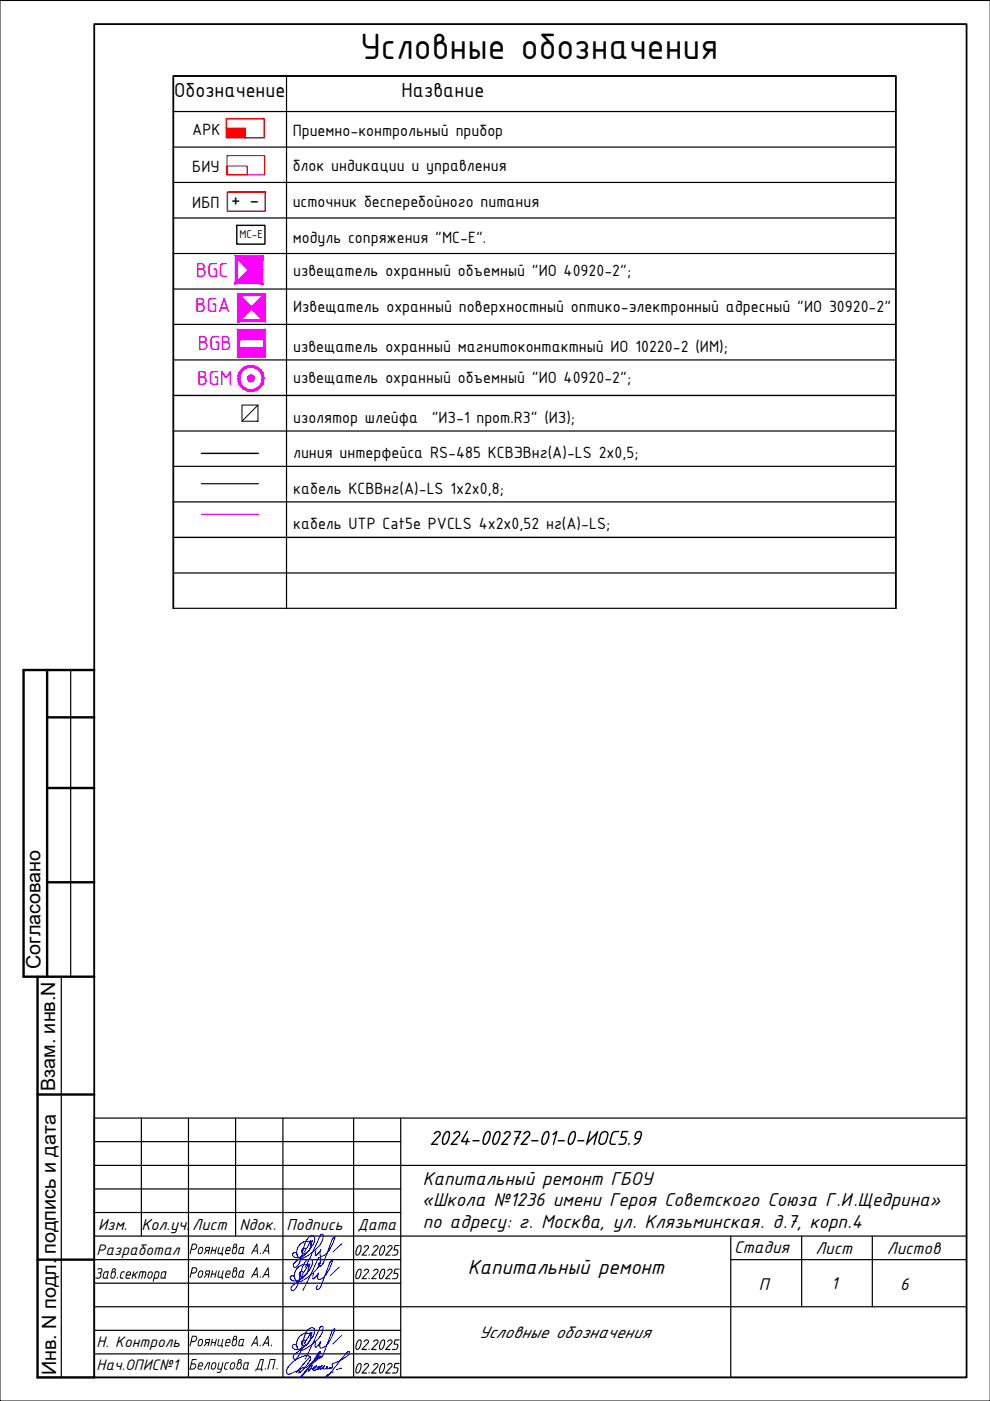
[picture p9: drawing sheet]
<svg xmlns="http://www.w3.org/2000/svg" width="210mm" height="297mm" viewBox="0 0 210 297" stroke-linecap="round" stroke-linejoin="round" font-family="sans-serif">
<defs><g id="words">
<text font-size="8.4" x="76.4" y="12.5">Условные обозначения</text>
<g font-size="4.7">
<text x="37" y="20.5">Обозначение</text>
<text x="85.1" y="20.5">Название</text>
<text x="48.9" y="43.6">+ -</text>
<text x="91" y="242.8">2024-00272-01-0-ИОС5.9</text>
<text x="99.2" y="270.1">Капитальный ремонт</text>
</g>
<g font-size="4.7" fill="#f0f">
<text x="41.5" y="58.7">BGC</text>
<text x="41.4" y="66.2">BGA</text>
<text x="42" y="74.2">BGB</text>
<text x="41.8" y="81.6">BGМ</text>
</g>
<g font-size="4.3">
<text x="89.6" y="251.1">Капитальный ремонт ГБОУ</text>
<text x="89.4" y="255.7">«Школа №1236 имени Героя Советского Союза Г.И.Щедрина»</text>
<text x="89.6" y="260.3">по адресу: г. Москва, ул. Клязьминская. д.7, корп.4</text>
</g>
<g font-size="4.2">
<text x="8.6" y="205.4" transform="rotate(-90 8.6 205.4)">Согласовано</text>
<text x="11.7" y="231.4" transform="rotate(-90 11.7 231.4)">Взам. инв.N</text>
<text x="11.9" y="265.9" transform="rotate(-90 11.9 265.9)">подпись и дата</text>
<text x="11.9" y="291.6" transform="rotate(-90 11.9 291.6)">Инв. N подл.</text>
</g>
<g font-size="3.9">
<text x="155.7" y="265.7">Стадия</text>
<text x="172.9" y="265.9">Лист</text>
<text x="188" y="265.9">Листов</text>
<text x="160.9" y="273.5">П</text>
<text x="176.2" y="273.2">1</text>
<text x="190.9" y="273.5">6</text>
<text x="101.5" y="283.7">Условные обозначения</text>
</g>
<g font-size="3.7">
<text x="40.8" y="28.6">АРК</text>
<text x="62.1" y="28.8">Приемно-контрольный прибор</text>
<text x="40.8" y="36.4">БИУ</text>
<text x="62.1" y="36.4">блок индикации и управления</text>
<text x="40.8" y="44.1">ИБП</text>
<text x="62.1" y="43.9">источник бесперебойного питания</text>
<text x="62.1" y="51.4">модуль сопряжения &quot;МС-Е&quot;.</text>
<text x="62.1" y="58.6">извещатель охранный объемный &quot;ИО 40920-2&quot;;</text>
<text x="62.1" y="66.2">Извещатель охранный поверхностный оптико-электронный адресный &quot;ИО 30920-2&quot;</text>
<text x="62.1" y="74.6">извещатель охранный магнитоконтактный ИО 10220-2 (ИМ);</text>
<text x="62.1" y="81.2">извещатель охранный объемный &quot;ИО 40920-2&quot;;</text>
<text x="62.1" y="89.6">изолятор шлейфа</text>
<text x="91.5" y="89.6">&quot;ИЗ-1 прот.R3&quot; (ИЗ);</text>
<text x="62.1" y="97.2">линия интерфейса RS-485 КСВЭВнг(А)-LS 2х0,5;</text>
<text x="62.1" y="104.7">кабель КСВВнг(А)-LS 1х2х0,8;</text>
<text x="62.1" y="112.3">кабель UTP Cat5e PVCLS 4х2х0,52 нг(А)-LS;</text>
</g>
<g font-size="3.6">
<text x="20.8" y="260.8">Изм.</text>
<text x="30" y="260.8">Кол.уч.</text>
<text x="40.8" y="260.8">Лист</text>
<text x="50.8" y="260.8">Nдок.</text>
<text x="60.7" y="260.8">Подпись</text>
<text x="75.8" y="260.8">Дата</text>
</g>
<g font-size="3.5">
<text x="20.5" y="266.1">Разработал</text>
<text x="40" y="265.9">Роянцева А</text>
<text x="54.8" y="265.9">.А</text>
<text x="74.9" y="266.2">02.025</text>
<text x="19.9" y="271.1">Зав .сектора</text>
<text x="40" y="270.9">Роянцева А</text>
<text x="54.8" y="270.9">.А</text>
<text x="74.9" y="271.2">02.025</text>
<text x="20.5" y="285.5">Н. Контроль</text>
<text x="40" y="285.4">Роянцева А</text>
<text x="54.8" y="285.4">.А.</text>
<text x="74.9" y="286.2">02.025</text>
<text x="20.5" y="290.5">Нач.ОПИС№1</text>
<text x="40" y="290.4">Белоусова Д</text>
<text x="55.9" y="290.4">.П.</text>
<text x="74.9" y="291.2">02.025</text>
</g>
<text font-size="2.6" x="50.8" y="50.5">МС-Е</text>
</g></defs>
<!-- layer: 0 -->
<g fill="none" stroke="#000" stroke-width=".25">
<path d="M36.7 16.1h153.2M60.7 16.1v112.9M36.7 38.7h153.2M36.7 31.2h153.2M36.7 23.7h153.2M36.7 53.7h153.2M36.7 46.2h153.2M36.7 76.3h153.2M36.7 68.8h153.2M36.7 61.3h153.2M36.7 98.9h153.2M36.7 91.4h153.2"/>
<path d="M36.7 83.8h153.2M36.7 113.9h153.2M36.7 106.4h153.2M36.7 129h153.2M36.7 121.5h153.2M30 237.1v25M40 237.1v54.9M50 237.1v25M60 237.1v54.9M75 237.1v54.9M85 237.1v54.9M204.9 237.1h-184.9v54.9h184.9"/>
<path d="M20 247.1h184.9M20 242h65M20 252.1h65M20 257.1h65M20 262.1h184.9M20 277.1h184.9M20 272.1h65M20 267.1h65M154.9 262.1v29.9M154.9 267.1h50M170 262.1v15M185 262.1v15"/>
<path d="M20 282.1h65M20 287h65"/>
</g>
<path d="M36.7 129v-112.9h153.2v112.9" fill="none" stroke="#000" stroke-width=".38"/>
<path d="M50.2 47.8h6v4h-6z" fill="none" stroke="#000" stroke-width=".3"/>
<!-- layer: plan -->
<g fill="#f0f" stroke="#f0f" stroke-width=".21">
<path d="M50.1 60l5.4-2.8v2.8zM50.1 60l5.4-2.8h-2.7z"/>
<path d="M55.5 54.5v2.7h-2.7zM50.1 54.5l2.7 2.7 2.7-2.7z"/>
</g>
<path d="M52.8 57.2h.1" fill="none" stroke="#f0f" stroke-width=".25"/>
<g fill="#f0f" stroke="#f0f" stroke-width=".21">
<path d="M50.6 62.5l2.7 2.8h-2.7z"/>
<path d="M56.1 62.5v2.8h-2.8z"/>
<path d="M50.6 65.3h2.7l-2.7 2.7z"/>
<path d="M53.3 65.3h2.8v2.7z"/>
<path d="M53.2 80.2h.7v.3z"/>
<path d="M52.7 57.1l.2 .2-2.9 2.5zM50 59.8l.2 .3 2.7-2.8z"/>
<path d="M50.3 54.7v5l-.4 .5zM49.9 54.3v5.9l.4-5.5zM49.9 54.3l5.4 .4h-5zM49.9 54.3l5.4 .4 .5-.4zM55.8 54.3l-.5 5.4v-5zM55.8 54.3l-.5 5.4 .5 .5zM50.3 59.7h5l.5 .5zM50.3 59.7l-.4 .5h5.9z"/>
<path d="M50.2 54.4l2.7 2.7-.2 .2zM50 54.6l2.7 2.7-2.5-2.9z"/>
<path d="M56 62.4l-2.7 3.1 2.9-2.9zM56 62.4l-2.7 3.1v-.5zM50.5 62.6l2.8 2.9v-.5zM50.5 62.6l.2-.2 2.6 2.6z"/>
<path d="M50.4 62.3l.4 5.5v-5.1zM50.4 62.3l.4 5.5-.4 .4zM50.8 67.8l-.4 .4 5.5-.4zM50.4 68.2l5.5-.4 .4 .4zM55.9 62.7v5.1l.4 .4zM56.3 62.3v5.9l-.4-5.5zM50.8 62.7h5.1l.4-.4zM50.4 62.3h5.9l-5.5 .4z"/>
<path d="M53.3 65.5l2.7 2.6 .2-.2zM53.3 65l2.9 2.9-2.9-2.4zM53.3 65l-2.6 3.1 2.6-2.6zM53.3 65l-2.6 3.1-.2-.2z"/>
<path d="M50.3 69.8v5.9l.4-.4zM50.3 69.8l.4 .4v5.1zM50.3 69.8l.4 .4 5.5-.4zM50.7 70.2l5.5-.4-.3 .4zM56.2 69.8l-.3 .4 .3 5.5zM55.9 70.2l.3 5.5-.3-.4zM50.3 75.7h5.9l-.3-.4zM50.3 75.7l.4-.4h5.2z"/>
<path d="M50.6 71.7v.3l5.3-.3zM50.6 72l5.3-.3v.3z"/>
<path d="M50.7 73.6v.4l5.3-.4zM50.7 74l5.3-.4v.4z"/>
<path d="M50.7 74v.4l5.3-.4zM50.7 74.4l5.3-.4v.4z"/>
<path d="M50.7 74.4v.4l5.3-.4zM50.7 74.8l5.3-.4v.4z"/>
<path d="M50.7 74.7v.4l5.3-.4zM50.7 75.1l5.3-.4v.4z"/>
<path d="M50.7 75v.4l5.3-.4zM50.7 75.4l5.3-.4v.4z"/>
<path d="M50.6 71.3v.4l5.3-.4zM50.6 71.7l5.3-.4v.4z"/>
<path d="M50.6 71v.4l5.3-.4zM50.6 71.4l5.3-.4v.4z"/>
<path d="M50.6 70.6v.4l5.3-.4zM50.6 71l5.3-.4v.4z"/>
<path d="M50.6 70.4v.3l5.3-.3zM50.6 70.7l5.3-.3v.3z"/>
<path d="M50.6 70v.3l5.3-.3zM50.6 70.3l5.3-.3v.3z"/>
<path d="M53.2 80.2h.7v-.2zM53.7 79.7l.2 .3-.7 .2zM53.5 79.6l-.3 .6 .5-.5z"/>
<path d="M53.2 79.5v.7l.3-.6zM52.9 79.6l.3-.1v.7zM52.7 79.7l.5 .5-.3-.6z"/>
<path d="M52.7 79.7l-.2 .3 .7 .2zM52.5 80l.7 .2h-.7zM52.5 80.2v.3l.7-.3z"/>
<path d="M52.5 80.5l.2 .3 .5-.6zM52.7 80.8l.5-.6-.3 .7zM53.2 80.2l-.3 .7 .3 .1z"/>
<path d="M53.2 80.2v.8l.3-.1zM53.2 80.2l.5 .6-.2 .1zM53.2 80.2l.5 .6 .2-.3z"/>
<path d="M56 80.2l-.1 .6h-.4zM55.6 80.2l-.1 .6 .5-.6zM55.9 79.6l.1 .6h-.4zM55.5 79.7l.1 .5 .3-.6zM55.7 79l.2 .6-.4 .1zM55.4 79.2l.1 .5 .2-.7zM55.4 78.5l.3 .5-.3 .2zM55.1 78.7l.3 .5v-.7zM54.9 78.1l.5 .4-.3 .2zM54.9 78.1l-.2 .3 .4 .3zM54.4 77.8l.5 .3-.2 .3zM54.4 77.8l-.2 .3 .5 .3zM53.8 77.5l.6 .3-.2 .3zM53.8 77.5l-.1 .4 .5 .2zM53.2 77.5h.6l-.1 .4zM53.2 77.5v.3l.5 .1zM52.6 77.5h.6v.3zM52.6 77.5l.1 .4 .5-.1zM52 77.8l.6-.3 .1 .4zM52 77.8l.2 .3 .5-.2zM51.5 78.1l.5-.3 .2 .3zM51.5 78.1l.2 .3 .5-.3zM51.5 78.1l.2 .3-.6 .1zM51.1 78.5l.3 .2 .3-.3zM51.1 78.5l.3 .2-.7 .3zM50.7 79l.4 .2 .3-.5zM50.7 79l.4 .2-.6 .4zM50.5 79.6l.4 .1 .2-.5zM50.5 79.6l.4 .1-.4 .5zM50.9 79.7l-.4 .5h.3zM50.5 80.2h.3l-.3 .6zM50.8 80.2l-.3 .6h.4zM50.5 80.8h.4l-.2 .6zM50.9 80.8l-.2 .6 .4-.1zM50.7 81.4l.4-.1v.6zM51.1 81.3v.6l.3-.2zM51.1 81.9l.3-.2 .1 .7zM51.4 81.7l.1 .7 .2-.3zM51.7 82.1l.3 .6-.5-.3zM51.7 82.1l.3 .6 .2-.3zM52.2 82.4l.4 .5-.6-.2zM52.2 82.4l.4 .5 .1-.3zM52.7 82.6l.5 .4-.6-.1zM52.7 82.6l.5 .4v-.4zM53.2 82.6l.6 .3-.6 .1zM53.2 82.6l.6 .3-.1-.3zM53.7 82.6l.7 .1-.6 .2zM53.7 82.6l.7 .1-.2-.3zM54.2 82.4h.7l-.5 .3zM54.2 82.4h.7l-.2-.3zM54.7 82.1l.7-.2-.5 .5zM54.7 82.1l.7-.2-.3-.2zM55.1 81.7l.6-.3-.3 .5zM55.4 81.3l-.3 .4 .6-.3zM55.4 81.3l.5-.5-.2 .6zM55.5 80.8l-.1 .5 .5-.5z"/>
</g>
<!-- layer: 0 -->
<path d="M0 .1h209.9v296.9h-209.9zM51.3 85.9h3.4v3.4h-3.4z" fill="none" stroke="#000" stroke-width=".21"/>
<path d="M54.7 85.9l-3.4 3.4" fill="none" stroke="#000" stroke-width=".21"/>
<path d="M42.7 102.6h12.1" fill="none" stroke="#00f" stroke-width=".3"/>
<path d="M42.7 96.1h12.1" fill="none" stroke="#000" stroke-width=".3"/>
<path d="M42.7 109h12.1" fill="none" stroke="#f0f" stroke-width=".3"/>
<!-- layer: Ramka -->
<path d="M20 5.1h184.9v286.9h-184.9z" fill="none" stroke="#000" stroke-width=".38"/>
<path d="M10 142.1v65M10 152.1h10M20 142.1h-15v65h15M10 167.1h10M10 187.1h10M8 207.1v84.9h12M8 232.1h12M8 267.1h12" fill="none" stroke="#000" stroke-width=".51"/>
<path d="M15 142.1v65M20 142.1v65M13 207.1v84.9h-5" fill="none" stroke="#000" stroke-width=".25"/>
<!-- layer: 0 -->
<g fill="#000">
<path d="M117.1 240.4l.9-.6h.2l-.8 3-.2-.2 .6-2.3-.4 .4h-.2zM118.3 241.8l1.4-.1 .1 .3h-1.5zM122.4 241.8l1.4-.1 .1 .3h-1.4zM125 239.8h.3v.2l-.5 1.9 1.8-2.1h.2l-.8 3-.2-.2 .5-1.9-1.8 2.1-.3-.2zM129.9 240l.5-.2h.9l-.1 .3h-.8l-.4 .2-.5 1.7 .1 .4 .9 .1v.3h-.9l-.4-.6 .4-1.7zM131.9 239.8h1.3l-.1 .3h-1l-.2 .8 .8 .2 .2 .6-.3 .8-.2 .2h-1.3l.1-.2 1.1-.2 .3-.6a.29 .29 0 0 0 0-.3 .29 .29 0 0 0-.4-.1l-.7-.1zM82.2 264.3l.4-.3a.49 .49 0 0 1 .6 .2 .49 .49 0 0 1-.1 .7l-1.1 1.1h.8v.2h-1.1l1.2-1.5a.32 .32 0 0 0 0-.5 .32 .32 0 0 0-.5 .2l-.3 .1zM82.2 269.3l.7-.3 .3 .2v.4l-1.2 1.4h.8v.2h-1.1v-.2l1.2-1.3a.32 .32 0 0 0 0-.5 .32 .32 0 0 0-.5 .2l-.3 .1zM83.7 264.1l1-.1v.2h-.8l-.2 .7 .6 .1 .2 .4-.4 .7-.9 .1-.1-.2 .9-.1 .2-.4v-.4l-.8-.1zM83.7 269.1l1-.1v.2h-.8l-.2 .7h.6l.2 .5-.4 .7-1 .1 .1-.2 .8-.1 .2-.4v-.4l-.8-.1zM82.2 284.2l.6-.2 .4 .3-.1 .6-1.1 1.1h.7l.1 .2h-1.1v-.2l1.2-1.3a.33 .33 0 0 0 0-.5 .33 .33 0 0 0-.5 .2l-.3 .1zM82.1 289.4l.3-.4h.4l.4 .2v.4l-1.2 1.4h.7l.1 .2h-1.1v-.2l1.2-1.3a.32 .32 0 0 0 0-.5 .32 .32 0 0 0-.5 .2l-.2 .1z"/>
<path d="M83.7 284h1l-.1 .2h-.7l-.2 .7h.3a.4 .4 0 0 1 .5 .5l-.3 .7-1.1 .1 .1-.2 .8-.1 .2-.5v-.3l-.8-.1zM83.7 289h1v.2h-.8l-.2 .7h.3a.41 .41 0 0 1 .5 .5l-.3 .7-1.1 .1 .1-.2 .9-.1 .1-.5-.1-.3h-.7z"/>
<path d="M121.3 240.1l-.4 .8-.2 1.1a.38 .38 0 0 0 .3 .5 .38 .38 0 0 0 .4-.5l.4-1.4a.34 .34 0 0 0 0-.5 .34 .34 0 0 0-.5 0zM120.9 240.2l.5-.4h.5l.2 .3v.7l-.5 1.5-.4 .4-.5 .1-.3-.3v-.8z"/>
<path d="M127.7 240.3l-.2 .4-.3 1.2a.59 .59 0 0 0 .5 .6 .59 .59 0 0 0 .7-.6l.3-1.5-.3-.3zM127.3 240.2l.6-.4h.6l.5 .5-.5 2-.7 .5-.5-.1-.5-.5z"/>
<path d="M135.1 240.1l-.3 .7 .1 .4 .7 .1 .2-.8a.41 .41 0 0 0-.2-.4 .41 .41 0 0 0-.5 0zM134.7 240.1l.3-.3h.7l.4 .4-.4 1.8-.8 .6a.23 .23 0 0 1-.3 .2 .23 .23 0 0 1-.1-.3l.6-.3 .4-.6-.7-.1-.2-.2-.1-.5z"/>
<path d="M81.1 264.2l-.3 .5-.2 .8a.31 .31 0 0 0 .1 .5 .31 .31 0 0 0 .4-.3l.3-1.1a.26 .26 0 0 0 0-.3 .26 .26 0 0 0-.3-.1zM80.7 264.3l.4-.3a.59 .59 0 0 1 .6 .3 .59 .59 0 0 1-.1 .7l-.3 .9-.4 .3a.55 .55 0 0 1-.6-.3 .55 .55 0 0 1 .1-.6z"/>
<path d="M81.1 269.2l-.3 .5-.2 .8a.31 .31 0 0 0 .1 .5 .31 .31 0 0 0 .4-.3l.3-1.1a.26 .26 0 0 0 0-.3 .26 .26 0 0 0-.3-.1zM80.8 269.3l.3-.2a.55 .55 0 0 1 .6 .2 .55 .55 0 0 1-.1 .6l-.4 1.1-.3 .2h-.3l-.3-.3v-.5z"/>
<path d="M81.1 284.3l-.5 1.3a.31 .31 0 0 0 .2 .4 .31 .31 0 0 0 .4-.4l.2-1a.28 .28 0 0 0 0-.3 .28 .28 0 0 0-.3 0zM80.8 284.3l.3-.3h.4l.2 .3v.6l-.5 1-.5 .3-.3-.2-.1-.6z"/>
<path d="M81.1 289.2l-.5 1.4a.31 .31 0 0 0 .2 .4 .31 .31 0 0 0 .4-.4l.2-1a.28 .28 0 0 0 0-.3 .28 .28 0 0 0-.3-.1zM80.8 289.2l.5-.2 .4 .2-.3 1.4-.2 .3-.4 .3a.65 .65 0 0 1-.4-1z"/>
<circle cx="133.4" cy="242.5" r=".22"/>
</g>
<g fill="#000">
<path d="M47.8 289l.8-.1v.1l-.7 .1-.2 .9 .1 .2h.4v.2h-.5l-.2-.2z"/>
<path d="M31.5 269.7l.4-.1a.39 .39 0 0 1 .4 .1 .39 .39 0 0 1 .1 .4l-.2 .8-.4 .2a.42 .42 0 0 1-.5-.1 .42 .42 0 0 1-.1-.5zM31.7 269.8l-.2 .7a.32 .32 0 0 0 .3 .4 .32 .32 0 0 0 .3-.4l.1-.4a.28 .28 0 0 0-.1-.3 .28 .28 0 0 0-.4 0z"/>
<path d="M32.9 269.6h.8l.1 .4-.2 .9-.2 .2h-.7l-.2 .7-.1-.2zM33 269.8l-.2 1.1h.5l.3-1.1z"/>
<path d="M34.5 269.8l-.3 1 .5 .1 .4-1.1zM34.3 269.7l.4-.2 .6 .1-.3 1.2a.18 .18 0 0 1 .2 .2 .18 .18 0 0 1-.2 .1 .18 .18 0 0 1-.2-.1l-.6 .1-.2-.3z"/>
<path d="M48.2 269.6l-.2 .4h.7v-.1a.29 .29 0 0 0-.1-.3 .29 .29 0 0 0-.4 0zM48 269.5l.5-.1a.41 .41 0 0 1 .4 .5l-.1 .3h-.8v.5h.6l.1 .2h-.8l-.2-.4z"/>
<path d="M48.2 264.6l-.2 .4h.7a.3 .3 0 0 0-.1-.4 .3 .3 0 0 0-.4 0zM48.1 264.4h.4a.41 .41 0 0 1 .4 .5l-.1 .3h-.8v.5h.6l.1 .2h-.8l-.2-.4 .2-.8z"/>
<path d="M49.7 268.9l-.1 .5a.32 .32 0 0 0 .4-.1 .32 .32 0 0 0 0-.4zM49.6 268.8l.1-.1a.39 .39 0 0 1 .6 .2 .39 .39 0 0 1-.2 .5l.2 .4-.2 .9-.4 .2-.4-.1-.2-.4zM49.6 269.6l-.2 .8a.32 .32 0 0 0 .3 .3 .32 .32 0 0 0 .3-.3l.1-.5a.28 .28 0 0 0-.2-.4 .28 .28 0 0 0-.3 .1z"/>
<path d="M49.8 263.9l-.2 .5h.2a.24 .24 0 0 0 .3-.3 .24 .24 0 0 0-.3-.2zM49.6 263.8l.5-.1 .2 .4a.38 .38 0 0 0 0 .6l-.1 .8-.3 .3-.4 .1-.3-.1-.1-.5zM49.6 264.7l-.2 .6a.32 .32 0 0 0 .3 .4 .32 .32 0 0 0 .3-.4l.1-.4a.29 .29 0 0 0-.2-.3 .29 .29 0 0 0-.3 .1z"/>
<path d="M51.1 269.6l-.4 .9 .2 .2 .4-.1 .3-1zM50.8 269.5l1-.1-.3 1.2 .1 .1a.16 .16 0 0 1 0 .2 .16 .16 0 0 1-.2-.1l-.6 .1-.3-.2z"/>
<path d="M51.1 264.6l-.2 .2-.1 .9h.4l.2-.2 .2-.9zM50.8 264.5l1-.1-.2 1.2a.16 .16 0 0 1 0 .3 .16 .16 0 0 1-.2-.1l-.6 .1-.3-.1z"/>
<path d="M54.4 269.1l-.6 1h.6zM54.4 268.7h.2l.1 2.2h-.2v-.5h-.8l-.4 .5v-.2z"/>
<path d="M54.4 264.1l-.6 1h.6zM54.4 263.7h.2l.1 2.2-.2-.1v-.5h-.8l-.4 .6v-.1z"/>
<path d="M48.2 284.1l-.2 .5h.6l.1-.2a.29 .29 0 0 0-.1-.3 .29 .29 0 0 0-.4 0zM48.1 283.9h.4a.45 .45 0 0 1 .4 .5l-.1 .4h-.8l-.1 .4h.7v.2h-.6a.32 .32 0 0 1-.3-.4l.2-.8z"/>
<path d="M48.9 289l.7-.2 .3 .3-.2 1-.4 .3h-.4l-.2-.3zM49.2 289.1l-.3 .7a.3 .3 0 0 0 .3 .4 .3 .3 0 0 0 .3-.4l.2-.4a.28 .28 0 0 0-.2-.3 .28 .28 0 0 0-.3 0z"/>
<path d="M49.7 283.4l-.1 .6 .3-.1 .2-.3-.1-.2zM49.5 283.4l.2-.2a.38 .38 0 0 1 .6 .2 .38 .38 0 0 1-.2 .5l.2 .5-.3 .8-.3 .2a.45 .45 0 0 1-.4-.1 .45 .45 0 0 1-.2-.4zM49.5 284.2l-.2 .7a.32 .32 0 0 0 .3 .3 .32 .32 0 0 0 .4-.3l.1-.5a.3 .3 0 0 0-.2-.3 .3 .3 0 0 0-.4 .1z"/>
<path d="M50.7 288.4l-.2 .5 .4-.1a.22 .22 0 0 0 .2-.4 .22 .22 0 0 0-.4 0zM50.5 288.3l.3-.2a.39 .39 0 0 1 .4 .3 .39 .39 0 0 1-.1 .5l.2 .2-.2 .9-.3 .4h-.4a.38 .38 0 0 1-.3-.6zM50.6 289.1l-.3 .7a.3 .3 0 0 0 .3 .4 .3 .3 0 0 0 .3-.4l.2-.4a.27 .27 0 0 0-.1-.3 .27 .27 0 0 0-.4 0z"/>
<path d="M51 284.1l-.3 .9 .1 .2h.3l.2-.1 .3-1zM50.8 284l.2-.1h.8l-.3 1.2a.16 .16 0 0 1 .2 .2 .16 .16 0 0 1-.2 .2 .16 .16 0 0 1-.1-.2l-.7 .1-.2-.1z"/>
<path d="M51.9 289.1l-.2 .9 .1 .2 .5-.2 .2-1zM51.8 289l1-.1-.3 1.2 .2 .1-.1 .2-1-.1-.1-.3z"/>
<path d="M55.2 288.2h.8l-.5 2h.2l-.1 .5h-.2v-.3h-1l-.2 .3v-.4l.2-.1zM55.3 288.4l-.6 1.8h.6l.4-1.8z"/>
<path d="M54.4 283.7l-.6 .9h.6zM54.4 283.2h.1l.2 2.2h-.2l-.1-.5h-.7l-.3 .5h-.1z"/>
</g>
<!-- layer: Layer 2 -->
<g fill="none" stroke="#00f" stroke-width=".21">
<path d="M64 270.4l.3-.4v-.3l-.4-.2-.3 .2-.1 .8 .4 .2 .5-.1 .6-.5 .3-.6 .1-.9-.7-.5-.7 .1-.7 .3-.5 .7-.4 1.1 .2 1.1 .6 .4 .6-.1 1.1-.7 2-1.6 1-1.4 .1-1.3-.4-.1-.2 .3-3.2 6.7M64.4 270.5l-.8 .8-1.1 .3-.8-.3-.2-.5 .2-.3h.5l.3 .5M64.5 265.5l.3-.4-.1-.4-.4-.1-.2 .2-.1 .3 .1 .5 .2 .2 .6-.1 .7-.7 .3-.7v-.6l-.6-.5-.9 .1-.6 .4-.7 1-.2 1.1 .4 .8 .7 .2 1.6-.8 1.8-1.5 .8-1.1 .3-1.3a.34 .34 0 0 0-.3-.5 .34 .34 0 0 0-.3 .4l-3.2 6.7M64.9 265.6l-.7 .7-1 .4-.5-.1-.5-.2-.2-.5 .2-.3 .5-.1 .2 .2 .1 .4M65.5 269.3l-1.2 1.5-2.5 2-.1 .5 .2 .3h.4l.8-1.2 .9-3.3 .6-1.4 .7-.7h.7l.2 .3v.7l-.3 .9-.4 .4-.2-.1 .4-1.2-.1 .2-.4 .3 .1-.5-.9 1.7M66 264.3l-1.1 1.5-2.5 2-.2 .3 .1 .5 .4 .1 .2-.2 .7-.9 .9-3.6 .5-1.1 .7-.7 .6-.2 .4 .2v1l-.4 .8-.4 .4 .3-1.4-.2 .4a.21 .21 0 0 1-.4 .1 .18 .18 0 0 1 .1-.3l.1-.2-.3 .8-.6 1M66.5 270.1l-.2 .7a.18 .18 0 0 0 .1 .3 .18 .18 0 0 0 .2-.1l1-1.1-.2 1a.39 .39 0 0 0 .2 .4 .39 .39 0 0 0 .5-.1l.7-.5 .7-1 1.1-2.5-.4 .2-.4 .6-1.8 4.8-.3 .4-.4 .2-.2-.4 .3-.4M67 265.2l-.2 .3 .1 .8 .7-.7 .4-.6-.1 .9a.49 .49 0 0 0 .4 .5 .49 .49 0 0 0 .5-.3l.6-.5 .5-.7 1.2-2.6-.4 .1-.3 .3-1.8 5-.6 .7a.37 .37 0 0 1-.5-.3 .37 .37 0 0 1 .4-.4v-.1M72 268.6l-1.9 1.8M72.5 263.7l-1.9 1.8M64.5 284.9l.2-.3a.38 .38 0 0 0-.4-.5 .38 .38 0 0 0-.3 .5v.5l.2 .2 .5-.1 .6-.4 .6-1.3-.2-.6-.5-.3-.8 .1-.6 .4-.6 .7-.3 .8v.7l.2 .7 .4 .3 .8-.1 .9-.5 2.4-2 .8-1.3 .1-1.2h-.4l-.2 .1-3.2 6.9M64.9 285.1l-.8 .7-.9 .4-.9-.2-.3-.3v-.3l.1-.3 .4-.1 .4 .3 .1 .3"/>
<path d="M65.7 287.6l-2.8 3.3 .6-.5-.2 .7 .3-.1 1-.9 1.1-1.7 .1-.6-.2-.2-.3-.2-1 .1-1.9 1-1.4 1.4-.3 .7 .1 .5 .3 .3 .5-.1 2.8-1.5M65.9 289.6l.3-.1-.4 .8-.5 .5 .2-.4 .5-.3M66 283.8l-.9 1.3-2.8 2.2-.2 .6 .2 .2h.5l.8-1.2 .8-3.2 .7-1.5 .7-.7h.7l.2 .4v.6l-.3 .9-.4 .4h-.2l.4-1.3-.2 .3-.3 .2 .1-.5-.9 1.8M66.3 290.4l.4-.3 .4-.5-.4 .2-.4 .4a.31 .31 0 0 0 .2 .4 .31 .31 0 0 0 .4-.1l.8-.8-.4 .2a.24 .24 0 0 0 .1 .4 .24 .24 0 0 0 .3-.2l.6-.6-.4 .4a.21 .21 0 0 0-.1 .4 .21 .21 0 0 0 .4-.1l.7-.7-.4 .4a.33 .33 0 0 0 .2 .4 .33 .33 0 0 0 .5-.2l.2-.3a.25 .25 0 0 0-.2 .3 .25 .25 0 0 0 .4 .1l.4-.3a.2 .2 0 0 0 .1 .3 .2 .2 0 0 0 .3-.2v-.4a.41 .41 0 0 1 0-.4 .41 .41 0 0 1 .5-.2l2.4-1.2 .7-.6 .1-.4a.21 .21 0 0 0-.1-.3 .21 .21 0 0 0-.3 .2l-4.5 5.5-.1-.1v-.3l.2-.3 1.4-.7M66.9 288.5l.4-.5 .6-.5v.2l-1.5 1.3-2 2.2a.73 .73 0 0 0-.5 .8l1.5-1.9 2.3-3.5a.19 .19 0 0 1 .3 .1 .19 .19 0 0 1-.2 .2l-1.1 1.4-1.9 1.8M67 284.6l-.2 .4v.7l.6-.4 .6-.9-.2 1a.46 .46 0 0 0 .3 .4 .46 .46 0 0 0 .6-.1l.8-.7 .3-.6 1.2-2.6h-.2l-.4 .5-1.9 5-.5 .6a.38 .38 0 0 1-.5-.3 .38 .38 0 0 1 .3-.4v-.1M72.4 283.2l-1.9 1.8M72.5 290.1l-1.1 .3"/>
</g>
<path d="M48 25.2h8v4h-8z" fill="none" stroke="#f00" stroke-width=".3"/>
<path d="M48 27.2l4 2v-2zM48 27.2l4 2h-4z" fill="#f00" stroke="#f00" stroke-width=".21"/>
<path d="M48.1 33h8v4.1h-8zM48.1 35.2h4.3v1.9h-4.3z" fill="none" stroke="#f00" stroke-width=".21"/>
<path d="M48.2 40.7h8v4.1h-8z" fill="none" stroke="#f00" stroke-width=".3"/>
<use href="#words"/>
</svg>
